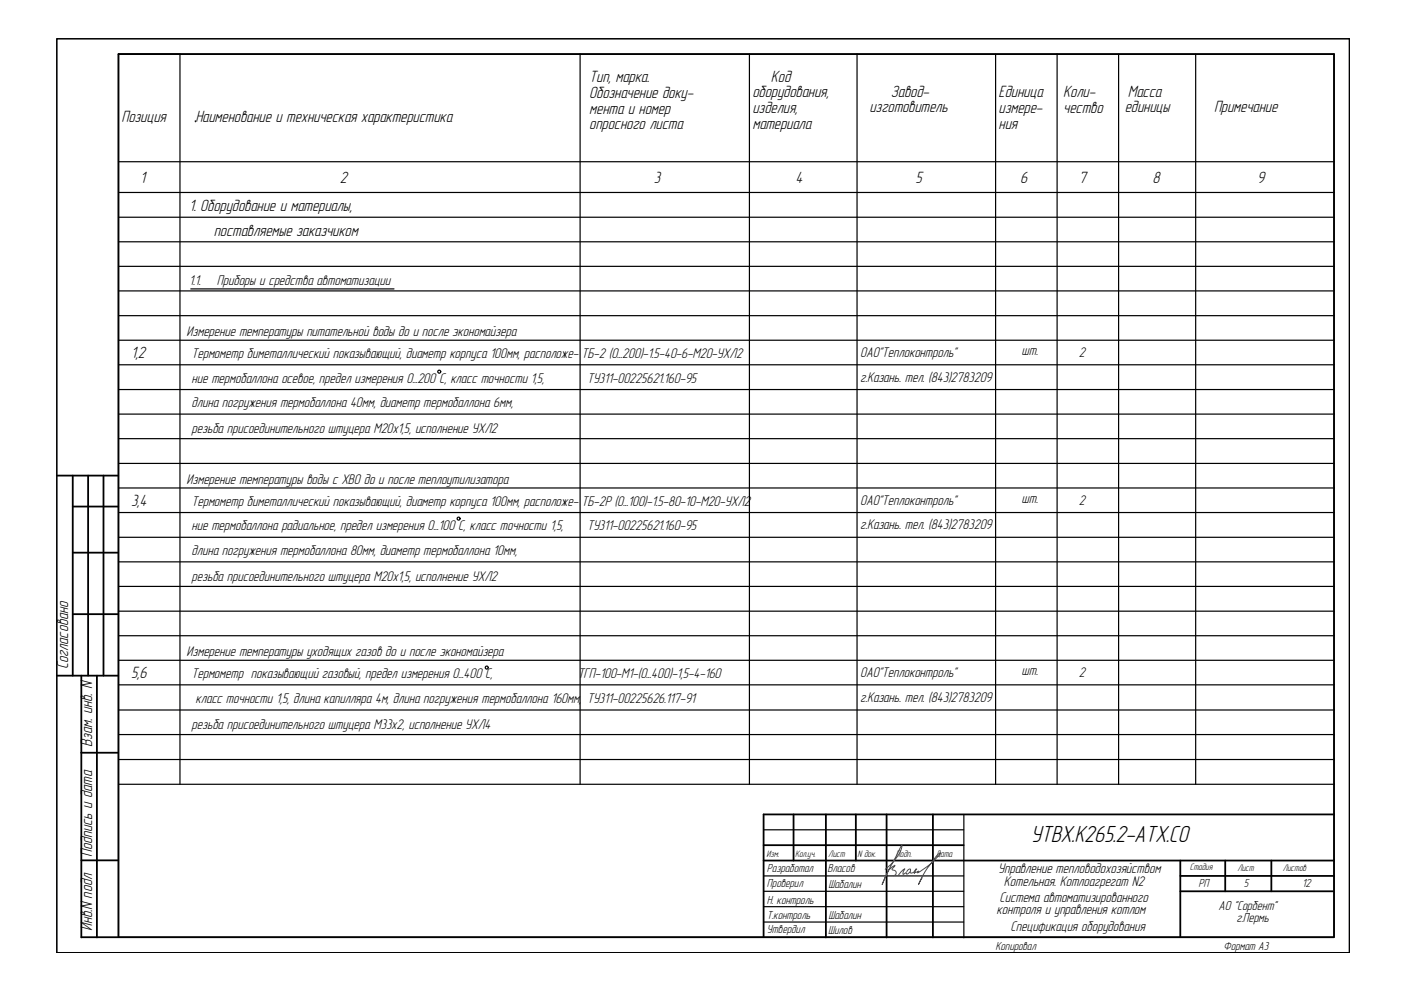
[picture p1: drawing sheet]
<svg xmlns="http://www.w3.org/2000/svg" width="297mm" height="210mm" viewBox="0 0 297 210" stroke-linecap="round" stroke-linejoin="round" font-family="sans-serif">
<defs><g id="words">
<text font-size="5.1" x="218.6" y="178.6">УТВХ.К265.2-АТХ.СО</text>
<g font-size="3.6">
<text x="124.9" y="17.3">Тип, марка.</text>
<text x="163.5" y="17.3">Код</text>
<text x="124.9" y="20.7">Обозначение доку-</text>
<text x="159.5" y="20.6">оборудования,</text>
<text x="159.5" y="24">изделия,</text>
<text x="184.3" y="23.8">изготовитель</text>
<text x="188.9" y="20.6">Завод-</text>
<text x="211.7" y="20.6">Единица</text>
<text x="211.7" y="24">измере-</text>
<text x="225.4" y="20.6">Коли-</text>
<text x="225.4" y="24">чество</text>
<text x="238.5" y="23.8">единицы</text>
<text x="239.2" y="20.6">Масса</text>
<text x="257.4" y="23.8">Примечание</text>
<text x="25.8" y="25.8">Позиция</text>
<text x="41.4" y="25.8">Наименование и техническая характеристика</text>
<text x="124.9" y="24.1">мента и номер</text>
<text x="124.9" y="27.4">опросного листа</text>
<text x="159.5" y="27.3">материала</text>
<text x="211.7" y="27.3">ния</text>
<text x="29.7" y="38.9">1</text>
<text x="72.1" y="38.9">2</text>
<text x="138.7" y="38.9">3</text>
<text x="168.7" y="38.9">4</text>
<text x="194.1" y="38.9">5</text>
<text x="216.3" y="38.9">6</text>
<text x="228.7" y="38.9">7</text>
<text x="244.4" y="38.9">8</text>
<text x="266.5" y="38.9">9</text>
<text x="40.1" y="44.7">1. Оборудование и материалы,</text>
<text x="45.3" y="50">поставляемые заказчиком</text>
<text x="27.8" y="75.9">1,2</text>
<text x="27.8" y="107.2">3,4</text>
<text x="14.4" y="141.9" transform="rotate(-90 14.4 141.9)">Согласовано</text>
<text x="27.8" y="143.8">5,6</text>
<text x="19.5" y="158.3" transform="rotate(-90 19.5 158.3)">Взам. инв. N</text>
<text x="19.6" y="181.8" transform="rotate(-90 19.6 181.8)">Подпись и дата</text>
<text x="19.5" y="197.4" transform="rotate(-90 19.5 197.4)">Инв.N подл</text>
</g>
<g font-size="3.1">
<text x="40.1" y="60.4">1.1.</text>
<text x="46" y="60.4">Приборы и средства автоматизации</text>
<text x="39.6" y="71.2">Измерение температуры питательной воды до и после экономайзера</text>
<text x="40.6" y="75.9">Термометр биметаллический показывающий, диаметр корпуса 100мм, расположе-</text>
<text x="123.3" y="75.9">ТБ-2 (0...200)-1.5-40-6-М20-УХЛ2</text>
<text x="182.4" y="75.6">ОАО&quot;Теплоконтроль&quot;</text>
<text x="216.6" y="75.4">шт.</text>
<text x="228.7" y="75.6">2</text>
<text x="40.6" y="81.1">ние термобаллона осевое, предел измерения 0...200 С, класс точности 1,5,</text>
<text x="124.5" y="81.1">ТУ311-00225621.160-95</text>
<text x="182.4" y="80.9">г.Казань. тел. (843)2783209</text>
<text x="40.6" y="86.4">длина погружения термобаллона 40мм, диаметр термобаллона 6мм,</text>
<text x="40.6" y="91.9">резьба присоединительного штуцера М20х1,5, исполнение УХЛ2</text>
<text x="39.6" y="102.6">Измерение температуры воды с ХВО до и после теплоутилизатора</text>
<text x="40.6" y="107.2">Термометр биметаллический показывающий, диаметр корпуса 100мм, расположе-</text>
<text x="123.3" y="107.2">ТБ-2Р (0...100)-1.5-80-10-М20-УХЛ2</text>
<text x="182.4" y="107">ОАО&quot;Теплоконтроль&quot;</text>
<text x="216.6" y="106.7">шт.</text>
<text x="228.7" y="107">2</text>
<text x="40.6" y="112.4">ние термобаллона радиальное, предел измерения 0...100 С, класс точности 1,5,</text>
<text x="124.5" y="112.4">ТУ311-00225621.160-95</text>
<text x="182.4" y="112.2">г.Казань. тел. (843)2783209</text>
<text x="40.6" y="117.7">длина погружения термобаллона 80мм, диаметр термобаллона 10мм,</text>
<text x="40.6" y="123.2">резьба присоединительного штуцера М20х1,5, исполнение УХЛ2</text>
<text x="39.6" y="139.1">Измерение температуры уходящих газов до и после экономайзера</text>
<text x="40.6" y="143.8">Термометр показывающий газовый, предел измерения 0...400 С,</text>
<text x="122.5" y="143.8">ТГП-100-М1-(0...400)-1,5-4-160</text>
<text x="182.4" y="143.5">ОАО&quot;Теплоконтроль&quot;</text>
<text x="216.6" y="143.2">шт.</text>
<text x="228.7" y="143.5">2</text>
<text x="41.5" y="149">класс точности 1,5, длина капилляра 4м, длина погружения термобаллона 160мм,</text>
<text x="124.5" y="149">ТУ311-00225626.117-91</text>
<text x="182.4" y="148.8">г.Казань. тел. (843)2783209</text>
<text x="40.6" y="154.6">резьба присоединительного штуцера М33х2, исполнение УХЛ4</text>
<text x="211.6" y="185.1">Управление тепловодохозяйством</text>
<text x="211.9" y="191.2">Система автоматизированного</text>
<text x="212.9" y="187.9">Котельная. Котлоагрегат N2</text>
<text x="211.3" y="193.8">контроля и управления котлом</text>
<text x="214.3" y="197.3">Спецификация оборудования</text>
</g>
<g font-size="2.9">
<text x="258.4" y="192.9">АО &quot;Сорбент&quot;</text>
<text x="262.1" y="195.4">г.Пермь</text>
</g>
<g font-size="2.6">
<text x="162.6" y="184.9">Разработал</text>
<text x="175.4" y="184.9">Власов</text>
<text x="162.6" y="188.1">Проверил</text>
<text x="162.6" y="191.6">Н. контроль</text>
<text x="175.7" y="188.2">Шабалин</text>
<text x="254.1" y="188">РП</text>
<text x="263.7" y="188">5</text>
<text x="276.1" y="188">12</text>
<text x="162.6" y="194.9">Т.контроль</text>
<text x="162.6" y="197.8">Утвердил</text>
<text x="175.6" y="198">Шилов</text>
<text x="175.7" y="194.8">Шабалин</text>
<text x="211.1" y="201.3">Копировал</text>
<text x="259.4" y="201.3">Формат A3</text>
</g>
<g font-size="2">
<text x="162.5" y="181.8">Изм.</text>
<text x="168.6" y="181.8">Кол.уч.</text>
<text x="175.6" y="181.8">Лист</text>
<text x="181.8" y="181.8">N док.</text>
<text x="190" y="181.8">Подп.</text>
<text x="198.4" y="181.8">Дата</text>
<text x="252.3" y="184.4">Стадия</text>
<text x="262.4" y="184.6">Лист</text>
<text x="272" y="184.6">Листов</text>
</g>
</g></defs>
<!-- layer: 0 -->
<g fill="none" stroke="#000" stroke-width=".25">
<path d="M12 8.2h274.1v193.8h-274.1zM25.1 11.5h257.7v187.2h-257.7zM25.1 11.5h13.1v154.8M123 11.5v154.8M158.9 11.5v154.8M181.7 11.5v154.8M211.1 11.5v154.8M224.1 11.5v154.8M237.2 11.5v154.8M253.5 11.5v154.8M25.1 34.3h257.7M41.4 25.8h.1"/>
<path d="M25.1 40.8h257.7M25.1 46.1h257.7M25.1 51.3h257.7M25.1 56.5h257.7M25.1 61.7h257.7M25.1 66.9h257.7M25.1 72.1h257.7M25.1 77.3h257.7M40.4 61.3h43.1M25.1 82.6h257.7M25.1 87.8h257.7M25.1 98.3h257.7"/>
<path d="M25.1 93h257.7M25.1 103.5h257.7M25.1 108.7h257.7M25.1 113.9h257.7M25.1 119.1h257.7M25.1 124.3h257.7M25.1 129.6h257.7M25.1 134.8h257.7M25.1 140h257.7M25.1 145.2h257.7M25.1 155.7h257.7M25.1 150.5h257.7"/>
<path d="M25.1 166.3h257.7M25.1 161h257.7M161.9 175.9h42.4M204.4 172.7v26.1M161.9 195.5h42.4M161.9 192.2h42.4M161.9 185.7h42.4M161.9 189h42.4"/>
<circle cx="93.1" cy="78.8" r=".32"/>
<circle cx="97.2" cy="110" r=".32"/>
<circle cx="103.2" cy="141.5" r=".32"/>
</g>
<g fill="none" stroke="#000" stroke-width=".38">
<path d="M161.9 179.2h42.4M168.2 172.7v9.8M175.1 172.7v26.1M181.5 172.7v9.8M188 172.7v26.1M197.8 172.7v26.1M282.8 172.7h-120.9v26M17.2 198.7h265.6v-187.2h-257.7v187.2M161.9 182.5h120.9M250.2 189h32.4M250.2 182.5v16.2M250.2 185.7h32.6"/>
<path d="M259.8 182.5v6.5M269.6 182.5v6.5"/>
</g>
<!-- layer: MAIN -->
<path d="M12 100.8h13.1M15.4 117.2h9.7M15.4 107.4h9.7M15.4 100.8v42.5M18.7 100.8v42.5M21.9 100.8v42.5M15.4 130.2h9.7M12 143.3h13.1M17.2 159.6h7.9M17.2 143.3v55.5M20.5 143.3v55.5M17.2 182.4h7.9" fill="none" stroke="#000" stroke-width=".38"/>
<path d="M187.7 184.3a9.2 9.2 0 0 0 3.5-4.8l-.1-.3-2.7 5.3-1.4 3a10 10 0 0 1 2-3.6l.8-.4-.6 .7v.2a.65 .65 0 0 1 .8 .5 .65 .65 0 0 1-.6 .8M192.2 184.8l.3-.3 .4-.3a.73 .73 0 0 1 0 .8 .73 .73 0 0 1-.7 .3l-.2-.3-.6 .3 .1-.6 .3-.5-1.3 1.3M193 184.9l.2 .2 .4-.1 .8-.8-.3 .2-.3 .8 .5-.3M194.4 184.9h.3l.1-.2-.3 .4a14.6 14.6 0 0 0 4.9-4.3 9.8 9.8 0 0 0-2.7 3.1l-1 1.7-1 1.9 .8-1.4" fill="none" stroke="#2e00b8" stroke-width=".21"/>
<use href="#words"/>
</svg>
